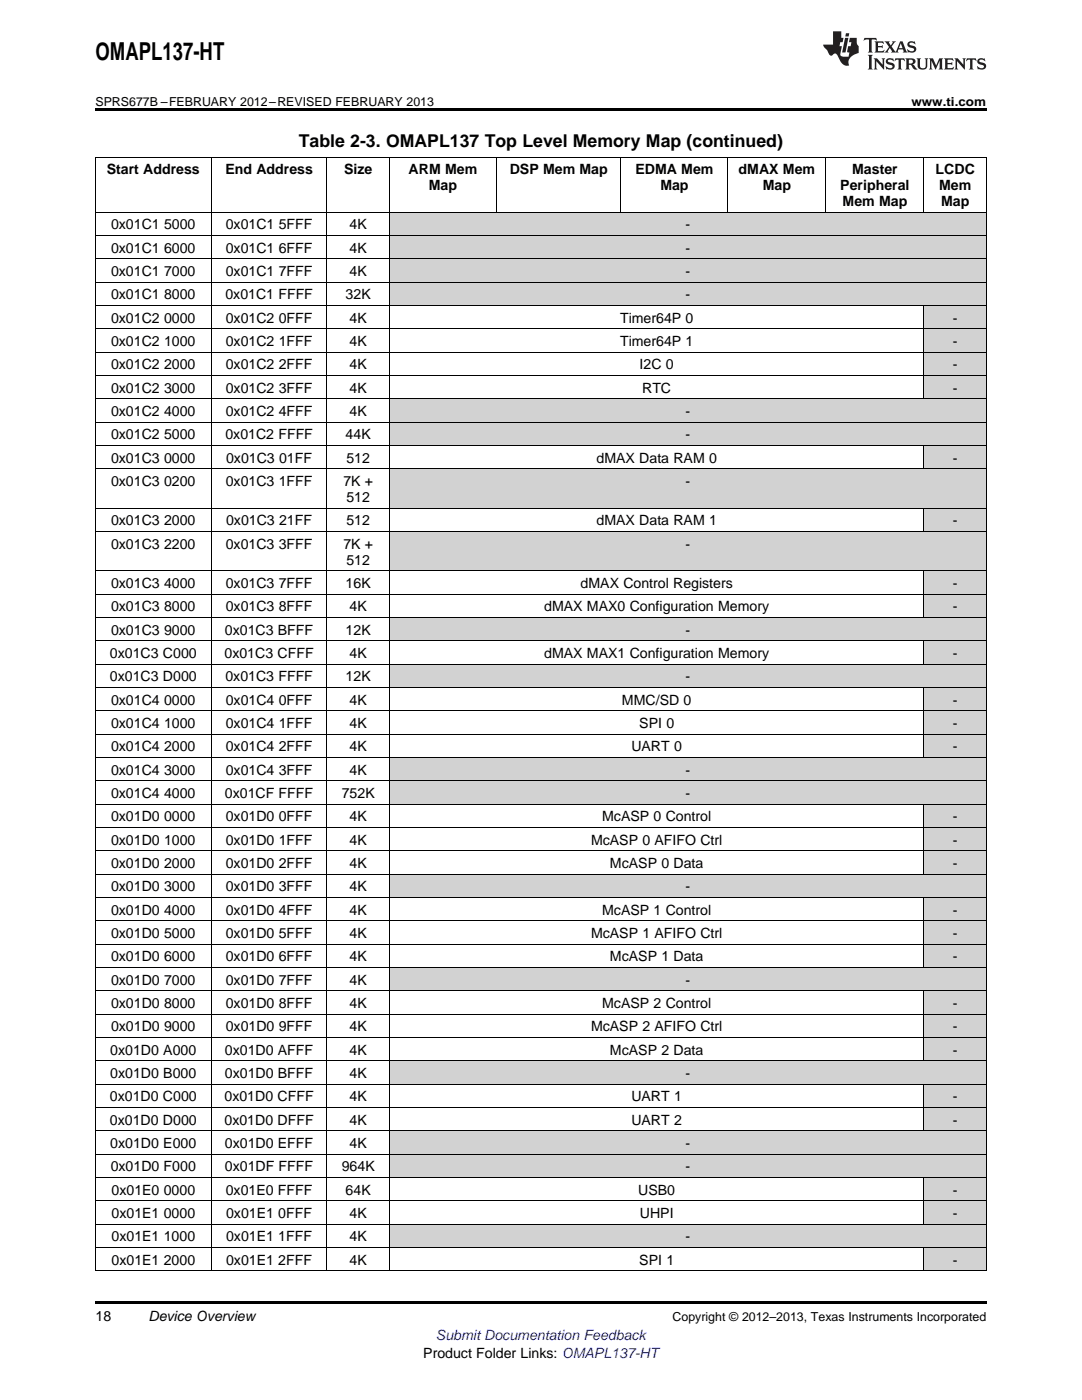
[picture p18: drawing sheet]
<svg xmlns="http://www.w3.org/2000/svg" width="216mm" height="279mm" viewBox="0 0 216 279" stroke-linecap="round" stroke-linejoin="round" font-family="sans-serif">
<defs><g id="words">
<text font-size="4.9" x="19" y="12">OMAPL137-HT</text>
<text font-size="3.5" x="59.6" y="29.3">Table 2-3. OMAPL137 Top Level Memory Map (continued)</text>
<g font-size="2.8">
<text x="21.3" y="34.8">Start Address</text>
<text x="45" y="34.8">End Address</text>
<text x="68.7" y="34.8">Size</text>
<text x="81.5" y="34.8">ARM Mem</text>
<text x="101.7" y="34.8">DSP Mem Map</text>
<text x="126.8" y="34.8">EDMA Mem</text>
<text x="147.4" y="34.8">dMAX Mem</text>
<text x="170" y="34.8">Master</text>
<text x="186.7" y="34.8">LCDC</text>
<text x="85.5" y="38">Map</text>
<text x="131.8" y="38">Map</text>
<text x="152.2" y="38">Map</text>
<text x="167.7" y="38">Peripheral</text>
<text x="168.1" y="41.1">Mem Map</text>
<text x="187.4" y="38">Mem</text>
<text x="187.8" y="41.1">Map</text>
<text x="22.2" y="45.8">0x01C1</text>
<text x="32.7" y="45.8">5000</text>
<text x="45" y="45.8">0x01C1</text>
<text x="55.6" y="45.8">5FFF</text>
<text x="69.7" y="45.8">4K</text>
<text x="136.8" y="45.8">-</text>
<text x="22.2" y="50.4">0x01C1</text>
<text x="32.7" y="50.4">6000</text>
<text x="45" y="50.4">0x01C1</text>
<text x="55.6" y="50.4">6FFF</text>
<text x="69.7" y="50.4">4K</text>
<text x="136.8" y="50.4">-</text>
<text x="22.2" y="55.1">0x01C1</text>
<text x="22.2" y="59.8">0x01C1</text>
<text x="32.7" y="55.1">7000</text>
<text x="32.7" y="59.8">8000</text>
<text x="45" y="59.8">0x01C1 FFFF</text>
<text x="45" y="55.1">0x01C1</text>
<text x="55.6" y="55.1">7FFF</text>
<text x="69" y="59.8">32K</text>
<text x="69.7" y="55.1">4K</text>
<text x="136.8" y="55.1">-</text>
<text x="136.8" y="59.8">-</text>
<text x="22.2" y="64.4">0x01C2</text>
<text x="32.7" y="64.4">0000</text>
<text x="45" y="64.4">0x01C2</text>
<text x="55.6" y="64.4">0FFF</text>
<text x="69.7" y="64.4">4K</text>
<text x="123.7" y="64.4">Timer64P 0</text>
<text x="190.1" y="64.4">-</text>
<text x="22.2" y="69.1">0x01C2</text>
<text x="32.7" y="69.1">1000</text>
<text x="45" y="69.1">0x01C2</text>
<text x="55.6" y="69.1">1FFF</text>
<text x="69.7" y="69.1">4K</text>
<text x="123.7" y="69.1">Timer64P 1</text>
<text x="190.1" y="69.1">-</text>
<text x="22.2" y="73.7">0x01C2</text>
<text x="32.7" y="73.7">2000</text>
<text x="45" y="73.7">0x01C2</text>
<text x="55.6" y="73.7">2FFF</text>
<text x="69.7" y="73.7">4K</text>
<text x="127.6" y="73.7">I2C 0</text>
<text x="190.1" y="73.7">-</text>
<text x="22.2" y="78.4">0x01C2</text>
<text x="22.2" y="83">0x01C2</text>
<text x="32.7" y="78.4">3000</text>
<text x="32.7" y="83">4000</text>
<text x="45" y="78.4">0x01C2</text>
<text x="45" y="83">0x01C2</text>
<text x="55.6" y="78.4">3FFF</text>
<text x="55.6" y="83">4FFF</text>
<text x="69.7" y="78.4">4K</text>
<text x="69.7" y="83">4K</text>
<text x="128.1" y="78.4">RTC</text>
<text x="136.8" y="83">-</text>
<text x="190.1" y="78.4">-</text>
<text x="22.2" y="87.7">0x01C2</text>
<text x="32.7" y="87.7">5000</text>
<text x="45" y="87.7">0x01C2 FFFF</text>
<text x="69" y="87.7">44K</text>
<text x="136.8" y="87.7">-</text>
<text x="22.2" y="92.4">0x01C3</text>
<text x="32.7" y="92.4">0000</text>
<text x="45.1" y="92.4">0x01C3</text>
<text x="55.7" y="92.4">01FF</text>
<text x="69.1" y="92.4">512</text>
<text x="119" y="92.4">dMAX Data RAM 0</text>
<text x="190.1" y="92.4">-</text>
<text x="22.2" y="97">0x01C3</text>
<text x="32.7" y="97">0200</text>
<text x="45" y="97">0x01C3</text>
<text x="55.6" y="97">1FFF</text>
<text x="68.5" y="97">7K +</text>
<text x="69.1" y="100.2">512</text>
<text x="136.8" y="97">-</text>
<text x="22.2" y="104.8">0x01C3</text>
<text x="32.7" y="104.8">2000</text>
<text x="45.1" y="104.8">0x01C3</text>
<text x="55.7" y="104.8">21FF</text>
<text x="69.1" y="104.8">512</text>
<text x="119" y="104.8">dMAX Data RAM 1</text>
<text x="190.1" y="104.8">-</text>
<text x="22.2" y="109.5">0x01C3</text>
<text x="32.7" y="109.5">2200</text>
<text x="45" y="109.5">0x01C3</text>
<text x="55.6" y="109.5">3FFF</text>
<text x="68.5" y="109.5">7K +</text>
<text x="69.1" y="112.7">512</text>
<text x="136.8" y="109.5">-</text>
<text x="22.2" y="117.3">0x01C3</text>
<text x="32.7" y="117.3">4000</text>
<text x="45" y="117.3">0x01C3</text>
<text x="55.6" y="117.3">7FFF</text>
<text x="69" y="117.3">16K</text>
<text x="115.9" y="117.3">dMAX Control Registers</text>
<text x="190.1" y="117.3">-</text>
<text x="22.2" y="122">0x01C3</text>
<text x="32.7" y="122">8000</text>
<text x="45" y="122">0x01C3</text>
<text x="55.6" y="122">8FFF</text>
<text x="69.7" y="122">4K</text>
<text x="108.6" y="122">dMAX MAX0 Configuration Memory</text>
<text x="190.1" y="122">-</text>
<text x="21.9" y="131.3">0x01C3 C000</text>
<text x="22.2" y="126.6">0x01C3</text>
<text x="32.7" y="126.6">9000</text>
<text x="44.8" y="131.3">0x01C3 CFFF</text>
<text x="44.9" y="126.6">0x01C3 BFFF</text>
<text x="69" y="126.6">12K</text>
<text x="69.7" y="131.3">4K</text>
<text x="108.6" y="131.3">dMAX MAX1 Configuration Memory</text>
<text x="136.8" y="126.6">-</text>
<text x="190.1" y="131.3">-</text>
<text x="21.9" y="136">0x01C3 D000</text>
<text x="45" y="136">0x01C3 FFFF</text>
<text x="69" y="136">12K</text>
<text x="136.8" y="136">-</text>
<text x="22.2" y="140.6">0x01C4</text>
<text x="32.7" y="140.6">0000</text>
<text x="45" y="140.6">0x01C4</text>
<text x="55.6" y="140.6">0FFF</text>
<text x="69.7" y="140.6">4K</text>
<text x="124.1" y="140.6">MMC/SD 0</text>
<text x="190.1" y="140.6">-</text>
<text x="22.2" y="145.3">0x01C4</text>
<text x="22.2" y="149.9">0x01C4</text>
<text x="32.7" y="145.3">1000</text>
<text x="32.7" y="149.9">2000</text>
<text x="45" y="145.3">0x01C4</text>
<text x="45" y="149.9">0x01C4</text>
<text x="55.6" y="145.3">1FFF</text>
<text x="55.6" y="149.9">2FFF</text>
<text x="69.7" y="145.3">4K</text>
<text x="69.7" y="149.9">4K</text>
<text x="126" y="149.9">UART 0</text>
<text x="127.6" y="145.3">SPI 0</text>
<text x="190.1" y="145.3">-</text>
<text x="190.1" y="149.9">-</text>
<text x="22.2" y="154.6">0x01C4</text>
<text x="32.7" y="154.6">3000</text>
<text x="45" y="154.6">0x01C4</text>
<text x="55.6" y="154.6">3FFF</text>
<text x="69.7" y="154.6">4K</text>
<text x="136.8" y="154.6">-</text>
<text x="22.2" y="159.2">0x01C4</text>
<text x="32.7" y="159.2">4000</text>
<text x="44.9" y="159.2">0x01CF FFFF</text>
<text x="68.2" y="159.2">752K</text>
<text x="136.8" y="159.2">-</text>
<text x="22.2" y="163.9">0x01D0</text>
<text x="32.7" y="163.9">0000</text>
<text x="45" y="163.9">0x01D0</text>
<text x="55.6" y="163.9">0FFF</text>
<text x="69.7" y="163.9">4K</text>
<text x="120.2" y="163.9">McASP 0 Control</text>
<text x="190.1" y="163.9">-</text>
<text x="22.2" y="168.6">0x01D0</text>
<text x="22.2" y="173.2">0x01D0</text>
<text x="32.7" y="168.6">1000</text>
<text x="32.7" y="173.2">2000</text>
<text x="45" y="168.6">0x01D0</text>
<text x="45" y="173.2">0x01D0</text>
<text x="55.6" y="168.6">1FFF</text>
<text x="55.6" y="173.2">2FFF</text>
<text x="69.7" y="168.6">4K</text>
<text x="69.7" y="173.2">4K</text>
<text x="117.9" y="168.6">McASP 0 AFIFO Ctrl</text>
<text x="121.7" y="173.2">McASP 0 Data</text>
<text x="190.1" y="168.6">-</text>
<text x="190.1" y="173.2">-</text>
<text x="22.2" y="177.9">0x01D0</text>
<text x="32.7" y="177.9">3000</text>
<text x="45" y="177.9">0x01D0</text>
<text x="55.6" y="177.9">3FFF</text>
<text x="69.7" y="177.9">4K</text>
<text x="136.8" y="177.9">-</text>
<text x="22.2" y="182.5">0x01D0</text>
<text x="32.7" y="182.5">4000</text>
<text x="45" y="182.5">0x01D0</text>
<text x="55.6" y="182.5">4FFF</text>
<text x="69.7" y="182.5">4K</text>
<text x="120.2" y="182.5">McASP 1 Control</text>
<text x="190.1" y="182.5">-</text>
<text x="22.2" y="187.2">0x01D0</text>
<text x="22.2" y="191.8">0x01D0</text>
<text x="32.7" y="187.2">5000</text>
<text x="32.7" y="191.8">6000</text>
<text x="45" y="187.2">0x01D0</text>
<text x="45" y="191.8">0x01D0</text>
<text x="55.6" y="187.2">5FFF</text>
<text x="55.6" y="191.8">6FFF</text>
<text x="69.7" y="187.2">4K</text>
<text x="69.7" y="191.8">4K</text>
<text x="117.9" y="187.2">McASP 1 AFIFO Ctrl</text>
<text x="121.7" y="191.8">McASP 1 Data</text>
<text x="190.1" y="187.2">-</text>
<text x="190.1" y="191.8">-</text>
<text x="22.2" y="196.5">0x01D0</text>
<text x="32.7" y="196.5">7000</text>
<text x="45" y="196.5">0x01D0</text>
<text x="55.6" y="196.5">7FFF</text>
<text x="69.7" y="196.5">4K</text>
<text x="136.8" y="196.5">-</text>
<text x="22.2" y="201.2">0x01D0</text>
<text x="32.7" y="201.2">8000</text>
<text x="45" y="201.2">0x01D0</text>
<text x="55.6" y="201.2">8FFF</text>
<text x="69.7" y="201.2">4K</text>
<text x="120.2" y="201.2">McASP 2 Control</text>
<text x="190.1" y="201.2">-</text>
<text x="22.2" y="205.8">0x01D0</text>
<text x="32.7" y="205.8">9000</text>
<text x="45" y="205.8">0x01D0</text>
<text x="55.6" y="205.8">9FFF</text>
<text x="69.7" y="205.8">4K</text>
<text x="117.9" y="205.8">McASP 2 AFIFO Ctrl</text>
<text x="190.1" y="205.8">-</text>
<text x="22" y="210.5">0x01D0 A000</text>
<text x="22" y="215.1">0x01D0 B000</text>
<text x="44.9" y="210.5">0x01D0 AFFF</text>
<text x="44.9" y="215.1">0x01D0 BFFF</text>
<text x="69.7" y="210.5">4K</text>
<text x="69.7" y="215.1">4K</text>
<text x="121.7" y="210.5">McASP 2 Data</text>
<text x="136.8" y="215.1">-</text>
<text x="190.1" y="210.5">-</text>
<text x="21.9" y="219.8">0x01D0 C000</text>
<text x="44.8" y="219.8">0x01D0 CFFF</text>
<text x="69.7" y="219.8">4K</text>
<text x="126" y="219.8">UART 1</text>
<text x="190.1" y="219.8">-</text>
<text x="21.9" y="224.4">0x01D0 D000</text>
<text x="44.8" y="224.4">0x01D0 DFFF</text>
<text x="69.7" y="224.4">4K</text>
<text x="126" y="224.4">UART 2</text>
<text x="190.1" y="224.4">-</text>
<text x="22" y="229.1">0x01D0 E000</text>
<text x="22.1" y="233.8">0x01D0 F000</text>
<text x="44.9" y="229.1">0x01D0 EFFF</text>
<text x="44.9" y="233.8">0x01DF FFFF</text>
<text x="68.2" y="233.8">964K</text>
<text x="69.7" y="229.1">4K</text>
<text x="136.8" y="229.1">-</text>
<text x="136.8" y="233.8">-</text>
<text x="22.3" y="238.4">0x01E0</text>
<text x="32.7" y="238.4">0000</text>
<text x="45" y="238.4">0x01E0 FFFF</text>
<text x="69" y="238.4">64K</text>
<text x="127.4" y="238.4">USB0</text>
<text x="190.1" y="238.4">-</text>
<text x="22.3" y="243.1">0x01E1</text>
<text x="32.7" y="243.1">0000</text>
<text x="45.1" y="243.1">0x01E1</text>
<text x="55.5" y="243.1">0FFF</text>
<text x="69.7" y="243.1">4K</text>
<text x="127.7" y="243.1">UHPI</text>
<text x="190.1" y="243.1">-</text>
<text x="22.3" y="247.7">0x01E1</text>
<text x="32.7" y="247.7">1000</text>
<text x="45.1" y="247.7">0x01E1</text>
<text x="55.5" y="247.7">1FFF</text>
<text x="69.7" y="247.7">4K</text>
<text x="136.8" y="247.7">-</text>
<text x="22.3" y="252.4">0x01E1</text>
<text x="32.7" y="252.4">2000</text>
<text x="45.1" y="252.4">0x01E1</text>
<text x="55.5" y="252.4">2FFF</text>
<text x="69.7" y="252.4">4K</text>
<text x="127.6" y="252.4">SPI 1</text>
<text x="190.1" y="252.4">-</text>
<text x="19" y="263.6">18</text>
<text x="29.6" y="263.6">Device Overview</text>
<text x="84.5" y="270.9">Product Folder Links: OMAPL137-HT</text>
</g>
<text font-size="2.8" fill="#00f" x="87" y="267.4">Submit Documentation Feedback</text>
<g font-size="2.5">
<text x="19" y="21.1">SPRS677B –FEBRUARY 2012–REVISED FEBRUARY 2013</text>
<text x="181.9" y="21.1">www.ti.com</text>
<text x="134.2" y="263.6">Copyright © 2012–2013, Texas Instruments Incorporated</text>
</g>
</g></defs>
<g fill="#d2d2d2">
<path d="M184.4 249h12.4v4.6h-12.4z"/>
<path d="M77.7 244.3h21.4v4.7h-21.4z"/>
<path d="M99.1 244.3h24.8v4.7h-24.8z"/>
<path d="M123.9 244.3h21.4v4.7h-21.4z"/>
<path d="M145.3 244.3h19.5v4.7h-19.5z"/>
<path d="M164.8 244.3h19.6v4.7h-19.6z"/>
<path d="M184.4 244.3h12.4v4.7h-12.4z"/>
<path d="M184.4 239.7h12.4v4.6h-12.4z"/>
<path d="M184.4 235h12.4v4.7h-12.4z"/>
<path d="M77.7 230.4h21.4v4.6h-21.4z"/>
<path d="M99.1 230.4h24.8v4.6h-24.8z"/>
<path d="M123.9 230.4h21.4v4.6h-21.4z"/>
<path d="M145.3 230.4h19.5v4.6h-19.5z"/>
<path d="M164.8 230.4h19.6v4.6h-19.6z"/>
<path d="M184.4 230.4h12.4v4.6h-12.4z"/>
<path d="M77.7 225.7h21.4v4.7h-21.4z"/>
<path d="M99.1 225.7h24.8v4.7h-24.8z"/>
<path d="M123.9 225.7h21.4v4.7h-21.4z"/>
<path d="M145.3 225.7h19.5v4.7h-19.5z"/>
<path d="M164.8 225.7h19.6v4.7h-19.6z"/>
<path d="M184.4 225.7h12.4v4.7h-12.4z"/>
<path d="M184.4 221.1h12.4v4.6h-12.4z"/>
<path d="M184.4 216.4h12.4v4.7h-12.4z"/>
<path d="M77.7 211.7h21.4v4.7h-21.4z"/>
<path d="M99.1 211.7h24.8v4.7h-24.8z"/>
<path d="M123.9 211.7h21.4v4.7h-21.4z"/>
<path d="M145.3 211.7h19.5v4.7h-19.5z"/>
<path d="M164.8 211.7h19.6v4.7h-19.6z"/>
<path d="M184.4 211.7h12.4v4.7h-12.4z"/>
<path d="M184.4 207.1h12.4v4.6h-12.4z"/>
<path d="M184.4 202.4h12.4v4.7h-12.4z"/>
<path d="M184.4 197.8h12.4v4.6h-12.4z"/>
<path d="M77.7 193.1h21.4v4.7h-21.4z"/>
<path d="M99.1 193.1h24.8v4.7h-24.8z"/>
<path d="M123.9 193.1h21.4v4.7h-21.4z"/>
<path d="M145.3 193.1h19.5v4.7h-19.5z"/>
<path d="M164.8 193.1h19.6v4.7h-19.6z"/>
<path d="M184.4 193.1h12.4v4.7h-12.4z"/>
<path d="M184.4 188.5h12.4v4.6h-12.4z"/>
<path d="M184.4 183.8h12.4v4.7h-12.4z"/>
<path d="M184.4 179.1h12.4v4.7h-12.4z"/>
<path d="M77.7 174.5h21.4v4.6h-21.4z"/>
<path d="M99.1 174.5h24.8v4.6h-24.8z"/>
<path d="M123.9 174.5h21.4v4.6h-21.4z"/>
<path d="M145.3 174.5h19.5v4.6h-19.5z"/>
<path d="M164.8 174.5h19.6v4.6h-19.6z"/>
<path d="M184.4 174.5h12.4v4.6h-12.4z"/>
<path d="M184.4 169.8h12.4v4.7h-12.4z"/>
<path d="M184.4 165.2h12.4v4.6h-12.4z"/>
<path d="M184.4 160.5h12.4v4.7h-12.4z"/>
<path d="M77.7 155.9h21.4v4.6h-21.4z"/>
<path d="M99.1 155.9h24.8v4.6h-24.8z"/>
<path d="M123.9 155.9h21.4v4.6h-21.4z"/>
<path d="M145.3 155.9h19.5v4.6h-19.5z"/>
<path d="M164.8 155.9h19.6v4.6h-19.6z"/>
<path d="M184.4 155.9h12.4v4.6h-12.4z"/>
<path d="M77.7 151.2h21.4v4.7h-21.4z"/>
<path d="M99.1 151.2h24.8v4.7h-24.8z"/>
<path d="M123.9 151.2h21.4v4.7h-21.4z"/>
<path d="M145.3 151.2h19.5v4.7h-19.5z"/>
<path d="M164.8 151.2h19.6v4.7h-19.6z"/>
<path d="M184.4 151.2h12.4v4.7h-12.4z"/>
<path d="M184.4 146.5h12.4v4.7h-12.4z"/>
<path d="M184.4 141.9h12.4v4.6h-12.4z"/>
<path d="M184.4 137.2h12.4v4.7h-12.4z"/>
<path d="M77.7 132.6h21.4v4.6h-21.4z"/>
<path d="M99.1 132.6h24.8v4.6h-24.8z"/>
<path d="M123.9 132.6h21.4v4.6h-21.4z"/>
<path d="M145.3 132.6h19.5v4.6h-19.5z"/>
<path d="M164.8 132.6h19.6v4.6h-19.6z"/>
<path d="M184.4 132.6h12.4v4.6h-12.4z"/>
<path d="M184.4 127.9h12.4v4.7h-12.4z"/>
<path d="M77.7 123.3h21.4v4.6h-21.4z"/>
<path d="M99.1 123.3h24.8v4.6h-24.8z"/>
<path d="M123.9 123.3h21.4v4.6h-21.4z"/>
<path d="M145.3 123.3h19.5v4.6h-19.5z"/>
<path d="M164.8 123.3h19.6v4.6h-19.6z"/>
<path d="M184.4 123.3h12.4v4.6h-12.4z"/>
<path d="M184.4 118.6h12.4v4.7h-12.4z"/>
<path d="M184.4 113.9h12.4v4.7h-12.4z"/>
<path d="M77.7 106.1h21.4v7.8h-21.4z"/>
<path d="M99.1 106.1h24.8v7.8h-24.8z"/>
<path d="M123.9 106.1h21.4v7.8h-21.4z"/>
<path d="M145.3 106.1h19.5v7.8h-19.5z"/>
<path d="M164.8 106.1h19.6v7.8h-19.6z"/>
<path d="M184.4 106.1h12.4v7.8h-12.4z"/>
<path d="M184.4 101.5h12.4v4.6h-12.4z"/>
<path d="M77.7 93.6h21.4v7.9h-21.4z"/>
<path d="M99.1 93.6h24.8v7.9h-24.8z"/>
<path d="M123.9 93.6h21.4v7.9h-21.4z"/>
<path d="M145.3 93.6h19.5v7.9h-19.5z"/>
<path d="M164.8 93.6h19.6v7.9h-19.6z"/>
<path d="M184.4 93.6h12.4v7.9h-12.4z"/>
<path d="M184.4 89h12.4v4.6h-12.4z"/>
<path d="M77.7 84.3h21.4v4.7h-21.4z"/>
<path d="M99.1 84.3h24.8v4.7h-24.8z"/>
<path d="M123.9 84.3h21.4v4.7h-21.4z"/>
<path d="M145.3 84.3h19.5v4.7h-19.5z"/>
<path d="M164.8 84.3h19.6v4.7h-19.6z"/>
<path d="M184.4 84.3h12.4v4.7h-12.4z"/>
<path d="M77.7 79.7h21.4v4.6h-21.4z"/>
<path d="M99.1 79.7h24.8v4.6h-24.8z"/>
<path d="M123.9 79.7h21.4v4.6h-21.4z"/>
<path d="M145.3 79.7h19.5v4.6h-19.5z"/>
<path d="M164.8 79.7h19.6v4.6h-19.6z"/>
<path d="M184.4 79.7h12.4v4.6h-12.4z"/>
<path d="M184.4 75h12.4v4.7h-12.4z"/>
<path d="M184.4 70.3h12.4v4.7h-12.4z"/>
<path d="M184.4 65.7h12.4v4.6h-12.4z"/>
<path d="M184.4 61h12.4v4.7h-12.4z"/>
<path d="M77.7 56.4h21.4v4.6h-21.4z"/>
<path d="M99.1 56.4h24.8v4.6h-24.8z"/>
<path d="M123.9 56.4h21.4v4.6h-21.4z"/>
<path d="M145.3 56.4h19.5v4.6h-19.5z"/>
<path d="M164.8 56.4h19.6v4.6h-19.6z"/>
<path d="M184.4 56.4h12.4v4.6h-12.4z"/>
<path d="M77.7 51.7h21.4v4.7h-21.4z"/>
<path d="M99.1 51.7h24.8v4.7h-24.8z"/>
<path d="M123.9 51.7h21.4v4.7h-21.4z"/>
<path d="M145.3 51.7h19.5v4.7h-19.5z"/>
<path d="M164.8 51.7h19.6v4.7h-19.6z"/>
<path d="M184.4 51.7h12.4v4.7h-12.4z"/>
<path d="M77.7 47.1h21.4v4.6h-21.4z"/>
<path d="M99.1 47.1h24.8v4.6h-24.8z"/>
<path d="M123.9 47.1h21.4v4.6h-21.4z"/>
<path d="M145.3 47.1h19.5v4.6h-19.5z"/>
<path d="M164.8 47.1h19.6v4.6h-19.6z"/>
<path d="M184.4 47.1h12.4v4.6h-12.4z"/>
<path d="M77.7 42.4h21.4v4.7h-21.4z"/>
<path d="M99.1 42.4h24.8v4.7h-24.8z"/>
<path d="M123.9 42.4h21.4v4.7h-21.4z"/>
<path d="M145.3 42.4h19.5v4.7h-19.5z"/>
<path d="M164.8 42.4h19.6v4.7h-19.6z"/>
<path d="M184.4 42.4h12.4v4.7h-12.4z"/>
</g>
<path d="M19 21.6h177.8v.6h-177.8zM19 259.7h177.8v.5h-177.8z" fill="#000"/>
<g fill="none" stroke="#000" stroke-width=".2">
<path d="M19 31.3h177.8M19.1 31.4v222.2M42.1 31.4v222.2M65.2 31.4v222.2M77.7 31.4v222.2M99 31.4v11M123.9 31.4v11M145.2 31.4v11M164.8 31.4v11M184.3 31.4v11M196.8 31.4v222.2M19 56.3h177.8"/>
<path d="M19 51.7h177.8M19 47h177.8M19 42.4h177.8M19 79.6h177.8M19 74.9h177.8M19 70.3h177.8M19 65.6h177.8M19 61h177.8M184.3 61v18.7M19 93.6h177.8M19 88.9h177.8M19 84.3h177.8"/>
<path d="M184.3 89v4.6M19 118.6h177.8M19 113.9h177.8M19 106.1h177.8M19 101.4h177.8M184.3 101.5v4.6M184.3 113.9v9.4M19 137.2h177.8M19 132.5h177.8M19 127.9h177.8M19 123.2h177.8M184.3 127.9v4.7"/>
<path d="M184.3 137.2v14M19 155.8h177.8M19 151.1h177.8M19 146.5h177.8M19 141.8h177.8M19 179.1h177.8M19 174.4h177.8M19 169.8h177.8M19 165.1h177.8M19 160.5h177.8M184.3 160.5v14M184.3 179.1v14"/>
<path d="M19 197.7h177.8M19 193.1h177.8M19 188.4h177.8M19 183.7h177.8M184.3 197.8v13.9M19 216.3h177.8M19 211.7h177.8M19 207h177.8M19 202.4h177.8M184.3 216.4v9.3M19 239.6h177.8M19 235h177.8"/>
<path d="M19 230.3h177.8M19 225.7h177.8M19 221h177.8M184.3 235v9.3M19 253.6h177.8M19 248.9h177.8M19 244.3h177.8M184.3 249v4.6"/>
</g>
<g fill="#231f20">
<path d="M172.5 7.6l-.1 .5 .4-.2h.6v.1v2.1l-.2 .4h.9l-.2-.4v-2.1l.1-.1h.5l.5 .2-.2-.5zM174.5 8.3l.2 .3v1.5l-.2 .4h1.8l.2-.6a1.04 1.04 0 0 1-1.3 .2v-.7h.6l.3 .2v-.6l-.3 .2h-.6v-.6l.8-.1 .4 .3-.2-.5zM176.5 8.3l.9 1.1-.9 1.1h.8l-.2-.2 .4-.7 .5 .7-.2 .2h1.5l-.2-.2 .2-.4h.9l.1 .4-.2 .2h1l-.3-.3-.7-1.9h-.5l-.9 2-.8-1 .9-1h-.8l.1 .3-.4 .5-.3-.6 .1-.2zM179.7 8.6l.4 1h-.7zM181.3 8.4a.63 .63 0 0 0-.2 .7 .63 .63 0 0 0 .6 .4l.6 .2 .1 .2a.75 .75 0 0 1-.7 .4 .75 .75 0 0 1-.6-.5l.1 .7 .1-.1a1.11 1.11 0 0 0 1.5-.6 1.13 1.13 0 0 0-1.2-.8l-.1-.4a1.04 1.04 0 0 1 1.2 .2l-.2-.5-.2 .1-.4-.2zM173.2 10.9l.2 .4v2.2l-.2 .4h1l-.3-.4v-2.2l.3-.4zM174.3 11.6l.3 .4v1.5l-.3 .4h.8l-.2-.4v-1.3l1.5 1.7v-1.9l.2-.4h-.7l.2 .4v.9l-1.1-1.3zM177 11.8a.62 .62 0 0 0-.2 .7 .62 .62 0 0 0 .6 .4l.6 .1 .1 .3a.76 .76 0 0 1-.7 .3 .76 .76 0 0 1-.7-.4l.2 .7 .1-.1a1.11 1.11 0 0 0 1.5-.6 1.13 1.13 0 0 0-1.2-.8l-.1-.4a1.04 1.04 0 0 1 1.2 .2l-.2-.6-.2 .1-.5-.1zM178.7 11.6l-.2 .6a.61 .61 0 0 1 .8-.3v1.6l-.2 .4h.9l-.2-.4v-1.6a.63 .63 0 0 1 .7 .3l-.1-.6zM180.6 11.6l.3 .4v1.5l-.3 .4h1l-.2-.2-.1-.8 .6 .2a.76 .76 0 0 0 1.2 .7l-1-1a.58 .58 0 0 0 .6-.5 .58 .58 0 0 0-.5-.6zM181.4 11.9h.1a.45 .45 0 0 1 .5 .1 .45 .45 0 0 1 .1 .5l-.8 .2zM182.9 11.6l.2 .2a2.17 2.17 0 0 0 .3 1.9 .99 .99 0 0 0 1.6-.6v-1.1l.2-.4h-.7l.2 .2a1.92 1.92 0 0 1-.2 1.8 .6 .6 0 0 1-.9-.5v-1.1l.2-.4zM185.4 11.6l.2 .4v1.5l-.2 .4h.7l-.2-.4v-1.4l.8 1.8 .8-1.8v1.4l-.2 .4h.9l-.2-.4v-1.5l.2-.4h-.8l-.6 1.5-.6-1.5zM188.4 11.6l.2 .4v1.5l-.2 .4h1.8l.1-.6a1.04 1.04 0 0 1-1.2 .1v-.6h.5l.4 .2v-.6l-.4 .2h-.5v-.7h.8l.3 .3-.1-.6zM190.5 11.6l.2 .4v1.5l-.2 .4h.7l-.2-.4v-1.3l1.5 1.7v-1.9l.2-.4h-.7l.2 .4v.9l-1.1-1.3zM192.9 11.6l-.1 .6a.61 .61 0 0 1 .7-.3l.1 1.6-.3 .4h1l-.3-.4 .1-1.6a.63 .63 0 0 1 .7 .3l-.1-.6zM195.2 11.8a.62 .62 0 0 0-.2 .7 .62 .62 0 0 0 .6 .4l.6 .1 .1 .3a.76 .76 0 0 1-.7 .3 .76 .76 0 0 1-.6-.4l.1 .7 .1-.1a1.11 1.11 0 0 0 1.6-.6 1.13 1.13 0 0 0-1.3-.8l-.1-.4a1.04 1.04 0 0 1 1.2 .2l-.1-.6-.2 .1-.5-.1z"/>
<path d="M166.2 6.3v2.6h-1.9v.4l.8 .9a.91 .91 0 0 0 1 .8 .56 .56 0 0 1 .5-.3 .56 .56 0 0 1 .5 .3l.4 .8a1.53 1.53 0 0 0 1.9 1.2 1.54 1.54 0 0 1 1-2.1l.9-.3v-1.4a1.52 1.52 0 0 1-.4-1.6h-1.3l-.2 .8h.5l-.2 .8h-.5l-.1 1v.2l.4 .1-.2 .8a1.93 1.93 0 0 1-1.6-.3l.3-1.8h-.5l.2-.8h.4l.2-.8h-.4v-1.3zM168.6 7.6l-.6 2.9h.7l.6-2.9zM168.8 6.6l-.1 .7h.6l.2-.7z"/>
</g>
<use href="#words"/>
</svg>
